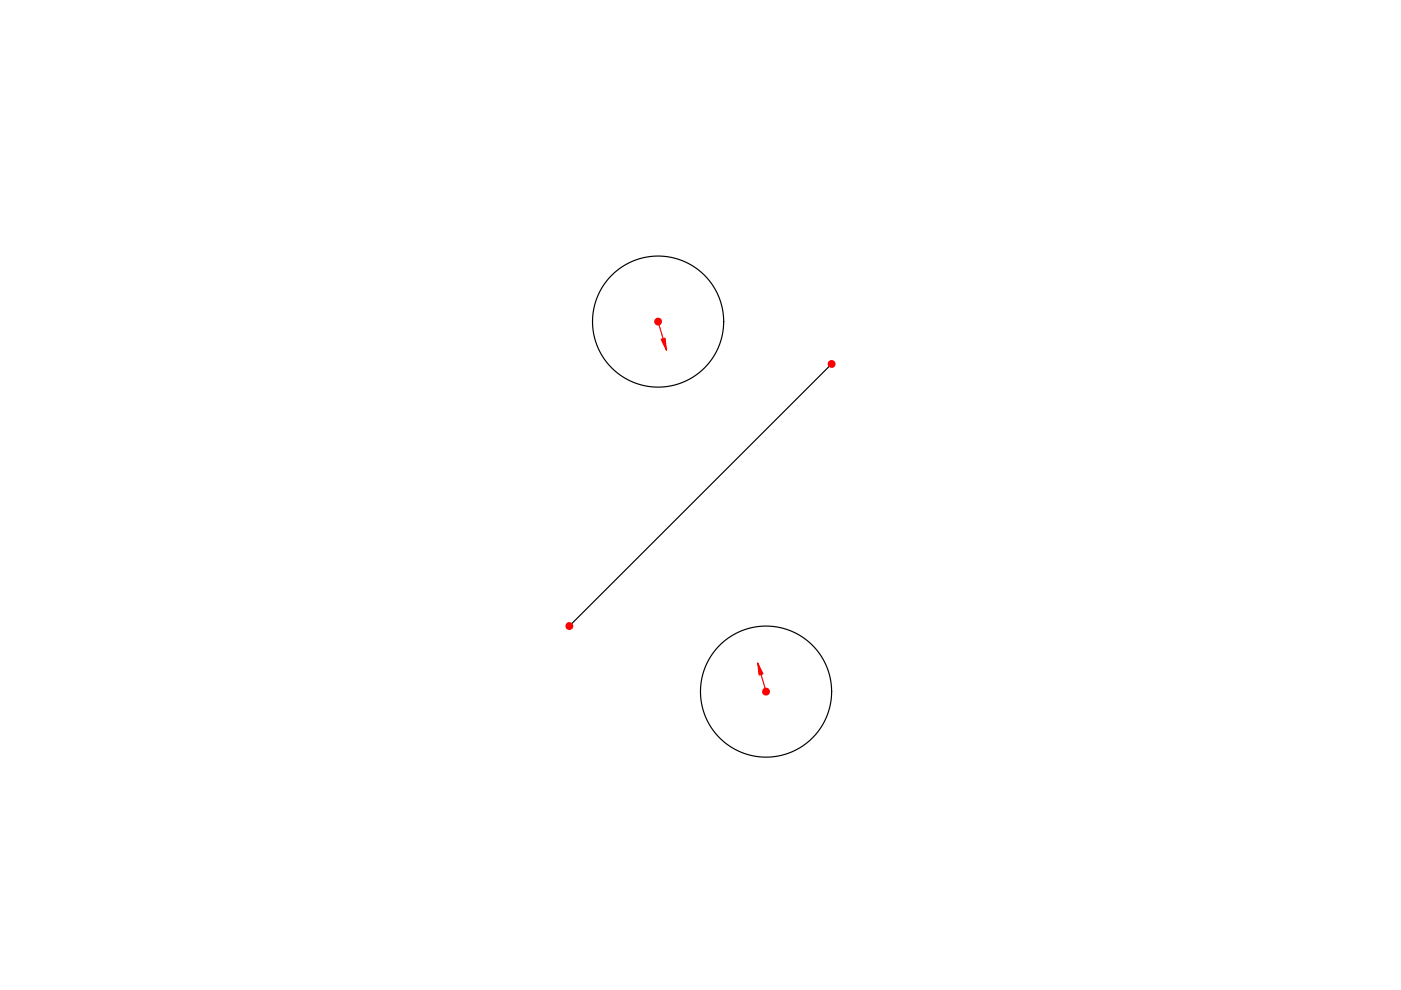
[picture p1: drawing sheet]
<svg xmlns="http://www.w3.org/2000/svg" width="297mm" height="210mm" viewBox="0 0 297 210" stroke-linecap="round" stroke-linejoin="round" font-family="sans-serif">
<g fill="none" stroke="#000" stroke-width=".25">
<path d="M153.4 68.2h.1M176.3 77.2l-55.6 55.5M176.3 146.6h.1"/>
<circle cx="139.5" cy="68.2" r="13.9"/>
<circle cx="162.4" cy="146.6" r="13.9"/>
</g>
<path d="M140.2 71.9l.8-.2 .3 2.5z" fill="#f00"/>
<path d="M140.2 71.9l.8-.2 .3 2.5z" fill="#f00" stroke="#f00" stroke-width=".25"/>
<path d="M139.5 68.2l1.8 6" fill="none" stroke="#f00" stroke-width=".25"/>
<path d="M160.7 140.6l1.1 2.3-.8 .2z" fill="#f00"/>
<path d="M160.7 140.6l1.1 2.3-.8 .2z" fill="#f00" stroke="#f00" stroke-width=".25"/>
<path d="M160.7 140.6l1.7 6" fill="none" stroke="#f00" stroke-width=".25"/>
<path d="M138.7 68.2a.85 .85 0 0 0 1.7 0 .85 .85 0 0 0-1.7 0zM161.6 146.6a.85 .85 0 0 0 1.7 0 .85 .85 0 0 0-1.7 0zM119.9 132.7a.83 .83 0 0 0 1.6 0 .83 .83 0 0 0-1.6 0zM175.5 77.2a.85 .85 0 0 0 1.7 0 .85 .85 0 0 0-1.7 0z" fill-rule="evenodd" fill="#f00"/>
</svg>
